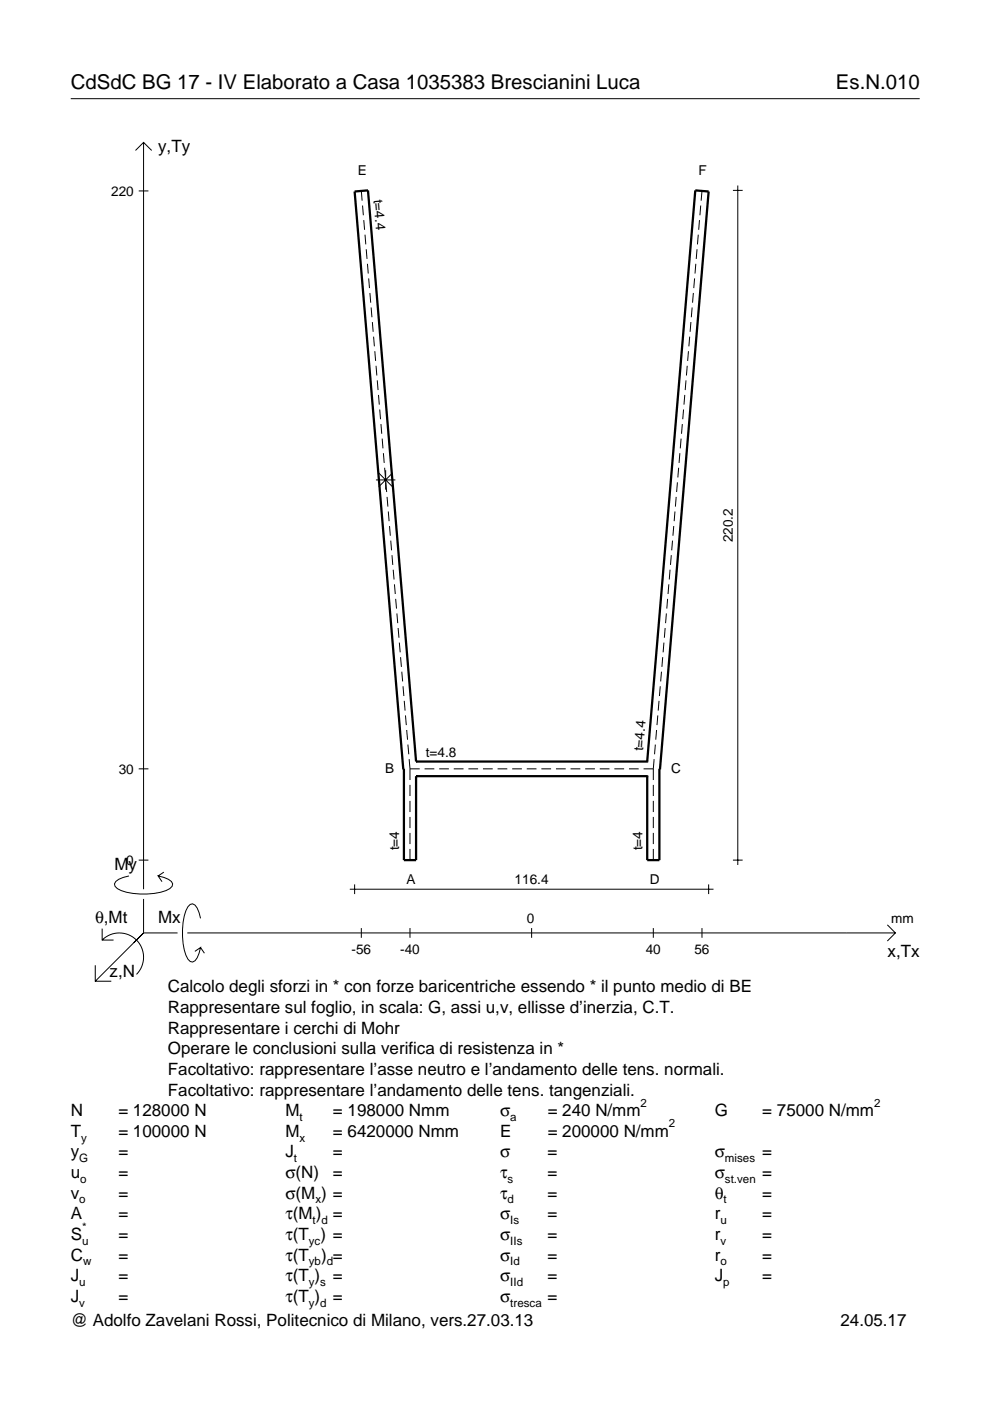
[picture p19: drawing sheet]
<svg xmlns="http://www.w3.org/2000/svg" width="210mm" height="297mm" viewBox="0 0 210 297" stroke-linecap="round" stroke-linejoin="round" font-family="sans-serif">
<defs><g id="words">
<g font-size="4.3">
<text x="15" y="18.9">CdSdC BG 17 - IV Elaborato a Casa 1035383 Brescianini Luca</text>
<text x="177.2" y="18.9">Es.N.010</text>
</g>
<g font-size="3.6">
<text x="33.5" y="32.3">y,Ty</text>
<text x="24.3" y="184.4">My</text>
<text x="20.1" y="195.7">θ,Mt</text>
<text x="33.5" y="195.7">Mx</text>
<text x="188.2" y="203">x,Tx</text>
<text x="23.2" y="207.1">z,N</text>
<text x="35.6" y="210.4">Calcolo degli sforzi in * con forze baricentriche essendo * il punto medio di BE</text>
<text x="35.6" y="214.8">Rappresentare sul foglio, in scala: G, assi u,v, ellisse d’inerzia, C.T.</text>
<text x="35.6" y="219.2">Rappresentare i cerchi di Mohr</text>
<text x="35.6" y="223.5">Operare le conclusioni sulla verifica di resistenza in *</text>
<text x="35.6" y="227.9">Facoltativo: rappresentare l’asse neutro e l’andamento delle tens. normali.</text>
<text x="35.6" y="232.3">Facoltativo: rappresentare l’andamento delle tens. tangenziali.</text>
<text x="15" y="236.7">N</text>
<text x="25.1" y="236.7">= 128000 N</text>
<text x="60.5" y="236.7">M</text>
<text x="70.6" y="236.7">= 198000 Nmm</text>
<text x="106" y="236.7">σ</text>
<text x="116.1" y="236.7">= 240 N/mm</text>
<text x="151.5" y="236.7">G</text>
<text x="161.6" y="236.7">= 75000 N/mm</text>
<text x="15" y="245.4">y</text>
<text x="15" y="241">T</text>
<text x="25.1" y="245.4">=</text>
<text x="25.1" y="241">= 100000 N</text>
<text x="60.5" y="245.4">J</text>
<text x="60.5" y="241">M</text>
<text x="70.6" y="245.4">=</text>
<text x="70.6" y="241">= 6420000 Nmm</text>
<text x="106" y="245.4">σ</text>
<text x="106" y="241">E</text>
<text x="116.1" y="245.4">=</text>
<text x="116.1" y="241">= 200000 N/mm</text>
<text x="151.5" y="245.4">σ</text>
<text x="161.6" y="245.4">=</text>
<text x="15" y="249.8">u</text>
<text x="25.1" y="249.8">=</text>
<text x="60.5" y="249.8">σ(N)</text>
<text x="70.6" y="249.8">=</text>
<text x="106" y="249.8">τ</text>
<text x="116.1" y="249.8">=</text>
<text x="151.5" y="249.8">σ</text>
<text x="161.6" y="249.8">=</text>
<text x="15" y="254.2">v</text>
<text x="25.1" y="254.2">=</text>
<text x="60.5" y="254.2">σ(M ) =</text>
<text x="106" y="254.2">τ</text>
<text x="116.1" y="254.2">=</text>
<text x="151.5" y="254.2">θ</text>
<text x="161.6" y="254.2">=</text>
<text x="15" y="258.5">A</text>
<text x="15" y="262.9">S</text>
<text x="25.1" y="262.9">=</text>
<text x="25.1" y="258.5">=</text>
<text x="60.5" y="262.9">τ(T ) =</text>
<text x="60.5" y="258.5">τ(M ) =</text>
<text x="106" y="258.5">σ</text>
<text x="106" y="262.9">σ</text>
<text x="116.1" y="258.5">=</text>
<text x="116.1" y="262.9">=</text>
<text x="151.5" y="262.9">r</text>
<text x="151.5" y="258.5">r</text>
<text x="161.6" y="262.9">=</text>
<text x="161.6" y="258.5">=</text>
<text x="15" y="267.3">C</text>
<text x="25.1" y="267.3">=</text>
<text x="60.5" y="267.3">τ(T</text>
<text x="68.1" y="267.3">) =</text>
<text x="106" y="267.3">σ</text>
<text x="116.1" y="267.3">=</text>
<text x="151.5" y="267.3">r</text>
<text x="161.6" y="267.3">=</text>
<text x="15" y="271.7">J</text>
<text x="25.1" y="271.7">=</text>
<text x="60.5" y="271.7">τ(T )</text>
<text x="70.6" y="271.7">=</text>
<text x="106" y="271.7">σ</text>
<text x="116.1" y="271.7">=</text>
<text x="151.5" y="271.7">J</text>
<text x="161.6" y="271.7">=</text>
<text x="15" y="276">J</text>
<text x="15" y="281.2">@ Adolfo Zavelani Rossi, Politecnico di Milano, vers.27.03.13</text>
<text x="25.1" y="276">=</text>
<text x="60.5" y="276">τ(T )</text>
<text x="70.6" y="276">=</text>
<text x="106" y="276">σ</text>
<text x="116.1" y="276">=</text>
<text x="178.2" y="281.2">24.05.17</text>
</g>
<g font-size="2.9">
<text x="23.6" y="41.5">220</text>
<text x="75.9" y="37.1">E</text>
<text x="148.1" y="37.1">F</text>
<text x="79.2" y="42.3" transform="rotate(85 79.2 42.3)">t=4.4</text>
<text x="155.4" y="115" transform="rotate(-90 155.4 115)">220.2</text>
<text x="90.3" y="160.4">t=4.8</text>
<text x="136.4" y="159.3" transform="rotate(-85 136.4 159.3)">t=4.4</text>
<text x="25.2" y="164">30</text>
<text x="81.7" y="163.9">B</text>
<text x="142.3" y="163.9">C</text>
<text x="26.8" y="183.4">0</text>
<text x="84.6" y="180.3" transform="rotate(-90 84.6 180.3)">t=4</text>
<text x="136.2" y="180.3" transform="rotate(-90 136.2 180.3)">t=4</text>
<text x="86.2" y="187.4">A</text>
<text x="109.1" y="187.5">116.4</text>
<text x="137.8" y="187.4">D</text>
<text x="111.7" y="195.7">0</text>
<text x="189" y="195.7">mm</text>
<text x="74.5" y="202.2">-56</text>
<text x="84.8" y="202.2">-40</text>
<text x="136.9" y="202.2">40</text>
<text x="147.2" y="202.2">56</text>
</g>
<g font-size="2.4">
<text x="63.5" y="237.7">t</text>
<text x="108.2" y="237.7">a</text>
<text x="135.8" y="234.7">2</text>
<text x="141.8" y="239">2</text>
<text x="185.3" y="234.7">2</text>
<text x="17.2" y="242">y</text>
<text x="63.5" y="242">x</text>
<text x="16.8" y="246.4">G</text>
<text x="17" y="250.8">o</text>
<text x="62.3" y="246.4">t</text>
<text x="107.6" y="250.8">s</text>
<text x="153.7" y="246.4">mises</text>
<text x="153.7" y="250.8">st.ven</text>
<text x="16.8" y="255.2">o</text>
<text x="66.9" y="255.2">x</text>
<text x="107.6" y="255.2">d</text>
<text x="153.4" y="255.2">t</text>
<text x="17.4" y="263.9">u</text>
<text x="17.4" y="260.9">*</text>
<text x="65.5" y="263.9">yc</text>
<text x="66.3" y="259.5">t d</text>
<text x="108.2" y="259.5">Is</text>
<text x="108.2" y="263.9">IIs</text>
<text x="152.7" y="263.9">v</text>
<text x="152.7" y="259.5">u</text>
<text x="17.6" y="268.3">w</text>
<text x="65.5" y="268.3">yb d</text>
<text x="108.2" y="268.3">Id</text>
<text x="152.7" y="268.3">o</text>
<text x="16.8" y="272.7">u</text>
<text x="65.5" y="272.7">y s</text>
<text x="108.2" y="272.7">IId</text>
<text x="153.3" y="272.7">p</text>
<text x="16.8" y="277">v</text>
<text x="65.5" y="277">y d</text>
<text x="108.2" y="277">tresca</text>
</g>
</g></defs>
<g fill="none" stroke="#000" stroke-width=".21">
<path d="M15 20.9h180M28.7 31.9l1.7-1.7 1.8 1.7M30.4 30.2v158.3M156.4 39.3v144.1M29.4 40.5h2.1M76.6 40.5l.2 2.1M76.9 43.6l.1 2M77.1 46.7l.2 2M77.4 49.8l.2 2M77.6 52.8l.2 2.1M77.9 55.9l.2 2.1M78.2 59l.1 2.1"/>
<path d="M147.3 59l-.2 2.1M147.5 55.9l-.1 2.1M147.8 52.8l-.2 2.1M148 49.8l-.1 2M148.3 46.7l-.2 2M148.6 43.6l-.2 2M148.8 40.5l-.1 2.1M155.4 40.4h2.1M78.4 62.1l.2 2.1M78.7 65.2l.2 2.1M78.9 68.3l.2 2.1M79.2 71.4l.2 2"/>
<path d="M79.5 74.5l.1 2M79.7 77.6l.2 2M145.7 77.6l-.2 2M146 74.5l-.2 2M146.2 71.4l-.1 2M146.5 68.3l-.2 2.1M146.7 65.2l-.1 2.1M147 62.1l-.2 2.1M80 80.6l.2 2.1M80.2 83.7l.2 2.1M80.5 86.8l.2 2.1M80.8 89.9l.1 2.1"/>
<path d="M81 93l.2 2.1M81.3 96.1l.2 2.1M81.5 99.2l.2 2M81.8 99.7v4.1M143.9 99.2l-.2 2M144.1 96.1l-.1 2.1M144.4 93l-.2 2.1M144.7 89.9l-.2 2.1M144.9 86.8l-.1 2.1M145.2 83.7l-.2 2.1M145.4 80.6l-.1 2.1M79.7 101.8h4.1"/>
<path d="M80.3 100.3l2.9 2.9M81.8 102.3l.2 2M82.1 105.4l.1 2M82.3 108.4l.2 2.1M82.6 111.5l.2 2.1M82.8 114.6l.2 2.1M83.1 117.7l.2 2.1M83.2 100.3l-2.9 2.9M142.3 117.7l-.1 2.1M142.6 114.6l-.2 2.1M142.8 111.5l-.1 2.1M143.1 108.4l-.2 2.1"/>
<path d="M143.4 105.4l-.2 2M143.6 102.3l-.1 2M83.4 120.8l.1 2.1M83.6 123.9l.2 2M83.9 127l.2 2M84.1 130.1l.2 2M84.4 133.2l.2 2M84.7 136.2l.1 2.1M84.9 139.3l.2 2.1M140.5 139.3l-.2 2.1M140.8 136.2l-.2 2.1M141 133.2l-.1 2"/>
<path d="M141.3 130.1l-.2 2M141.5 127l-.1 2M141.8 123.9l-.2 2M142.1 120.8l-.2 2.1M85.2 142.4l.2 2.1M85.4 145.5l.2 2.1M85.7 148.6l.2 2.1M86 151.7l.1 2M86.2 154.8l.2 2M86.5 157.9l.2 2M138.9 157.9l-.1 2M139.2 154.8l-.2 2"/>
<path d="M139.5 151.7l-.2 2M139.7 148.6l-.1 2.1M140 145.5l-.2 2.1M140.2 142.4l-.1 2.1M29.4 163h2.1M86.7 161l.2 2M86.9 163h2.1M86.9 163v2.4M86.9 166.4v2.4M86.9 169.8v2.4M86.9 173.2v2.4M86.9 176.6v2.4"/>
<path d="M86.9 180v2.4M90 163h2.1M93.1 163h2.1M96.2 163h2.1M99.3 163h2.1M102.4 163h2.1M105.5 163h2.1M108.6 163h2.1M111.7 163h2M114.8 163h2M117.9 163h2M121 163h2"/>
<path d="M124.1 163h2M127.2 163h2M130.3 163h2M133.4 163h2M136.4 163h2.1M138.5 163v2.4M138.5 166.4v2.4M138.5 169.8v2.4M138.5 173.2v2.4M138.5 176.6v2.4M138.5 180v2.4M138.7 161l-.2 2"/>
<path d="M21.7 199.3a5.1 5.1 0 0 1 7.2 0 5.1 5.1 0 0 1 0 7.3M21.7 196.9v2.4h2.4M27.3 185.7a3.6 3.6 0 0 0-3 1.7l.1 .5a5.6 5.6 0 0 0 3.8 1.5 13.4 13.4 0 0 0 7.8-1l.5-.5 .1-.5a3.6 3.6 0 0 0-3.1-1.7l.8 1.2M29.4 182.4h2.1M30.4 190.6v7.2M30.4 197.8l-10.2 10.2M30.4 197.8h7.2M34.7 184.9l-1.2 .8M39.7 197.8h150.1M42.5 194.7a3.6 3.6 0 0 0-1.7-3.1l-.5 .2a5.7 5.7 0 0 0-1.5 3.7 13.3 13.3 0 0 0 1 7.9l.5 .5 .5 .1a3.6 3.6 0 0 0 1.7-3.1l-1.2 .8M74.2 188.5h77.1M75.2 187.5v2.1"/>
<path d="M76.6 196.8v2M86.9 196.8v2M112.7 196.8v2M138.5 196.8v2M148.8 196.8v2M150.2 187.5v2.1M155.4 182.4h2.1M188.1 196.1l1.7 1.7-1.7 1.7M20.2 204.7v3.3h3.4M42.5 200.9l.8 1.2"/>
</g>
<path d="M85.5 163h.1v19.4h2.6v-17.8M88.2 164.6h.1M88.2 161.5h.1M88.2 164.6h49M88.2 161.5h49M88.2 161.5l-10.2-121.1-2.8 .2 10.3 122.5M137.2 161.5h.1M137.2 161.5l10.2-121.1 2.8 .2-10.3 122.5M137.2 164.6h.1M139.9 163h-.1v19.4h-2.6v-17.8" fill="none" stroke="#000" stroke-width=".48"/>
<use href="#words"/>
</svg>
